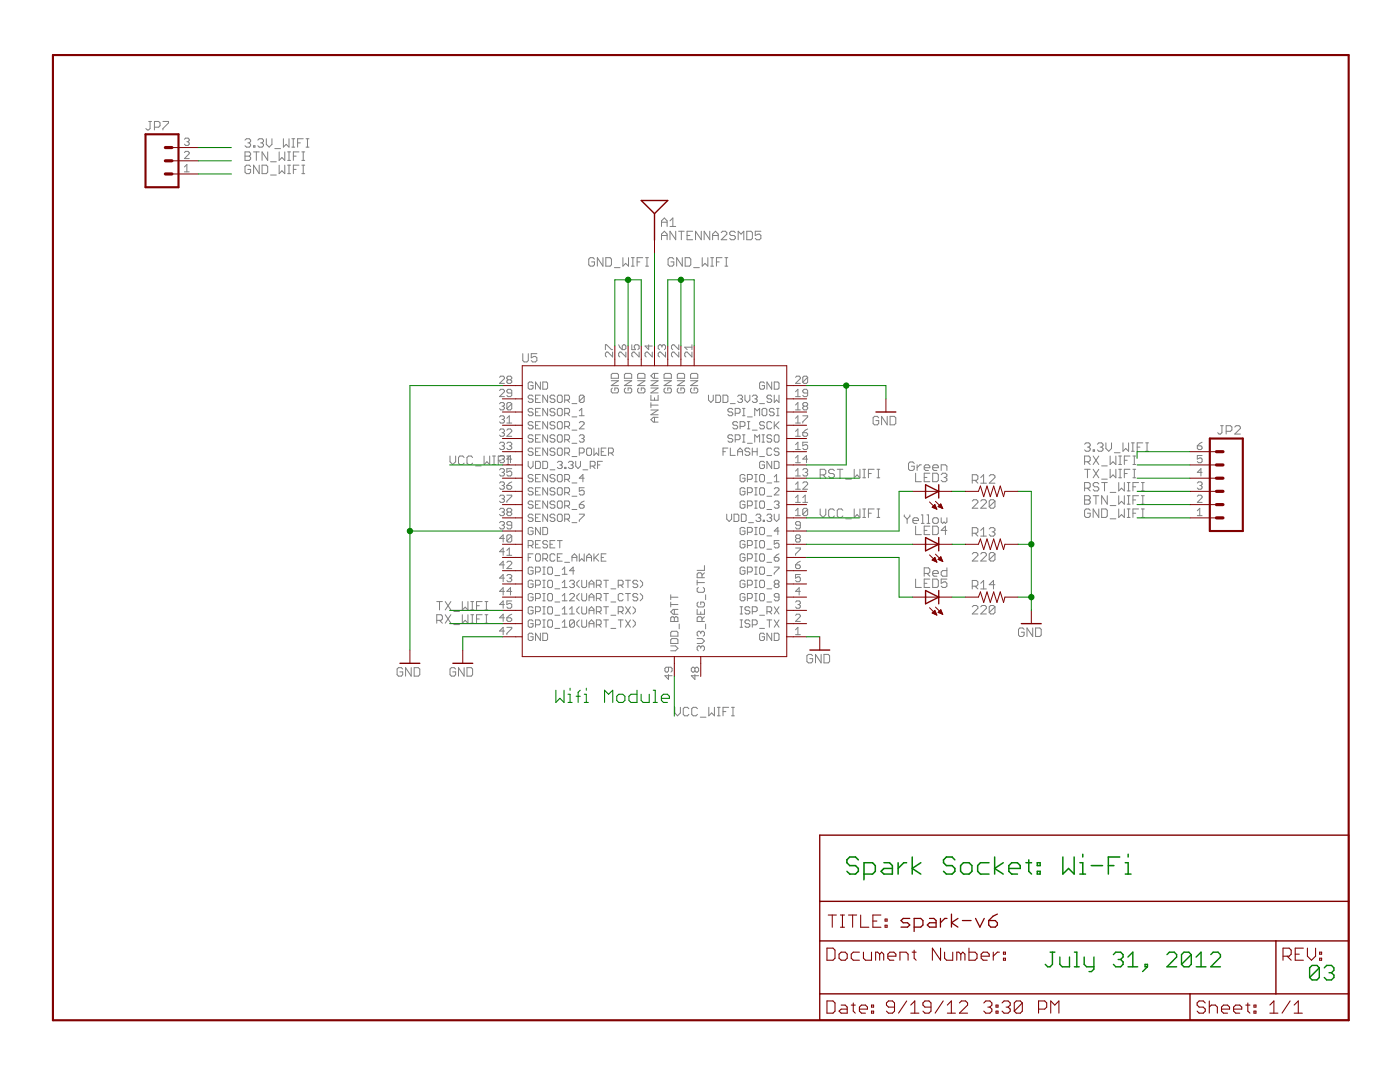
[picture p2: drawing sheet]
<svg xmlns="http://www.w3.org/2000/svg" width="279mm" height="216mm" viewBox="0 0 279 216" stroke-linecap="round" stroke-linejoin="round" font-family="sans-serif">
<g fill="none" stroke="#808080" stroke-width=".2">
<path d="M29.7 24.2h.5M30 24.2v1.5l-.3 .2h-.3l-.3-.2M30.8 25.4h.9l.2-.3v-.6l-.2-.3h-.9v1.7M32.5 24.2h1.1v.3l-1.1 1.2v.2M36.8 33.3l.5-.5v1.5M36.8 34.3h1M36.8 30.4l.2-.2h.5l.3 .2v.3l-1 .9h1M36.8 27.8l.2-.2h.5l.3 .2v.2l-.3 .3M37.3 28.3h.2M37.5 28.3l.3 .2v.3l-.3 .2h-.5l-.2-.2M48.9 28l.3-.3h.5l.3 .3v.2l-.3 .3M48.9 30.3h.8l.3 .3v.3l-.3 .3 .3 .2v.3l-.3 .3h-.8z"/>
<path d="M48.9 31.2h.8M49.5 28.5h.2M49.7 28.5l.3 .3v.3l-.3 .3h-.5l-.3-.3M50 33.2l-.3-.2h-.5l-.3 .2v1.2l.3 .2h.5l.3-.2v-.6h-.5M50.6 29.1h.3v.3h-.3zM50.6 30.3h1.1M51.2 30.3v1.7M51.5 28l.2-.3h.6l.3 .3v.2l-.3 .3M51.7 33v1.6l-1.1-1.6v1.6M52 28.5h.3M52.3 28.5l.3 .3v.3l-.3 .3h-.6l-.2-.3M52.3 33h.8l.3 .2v1.2l-.3 .2h-.8z"/>
<path d="M53.1 27.7v1.1l.6 .6 .6-.6v-1.1M53.4 30.3v1.7l-1.1-1.7v1.7M54 34.9h1.1M54 32.3h1.1M54.8 29.7h1.2M55.7 30.3v1.7l.6-.6 .5 .6v-1.7M55.7 33v1.6l.6-.5 .5 .5v-1.6M56.6 27.7v1.7l.5-.6 .6 .6v-1.7M57.4 33h.6M57.4 34.6h.6M57.4 30.3h.6M57.4 32h.6"/>
<path d="M57.7 30.3v1.7M57.7 33v1.6M58.3 27.7h.5M58.3 29.4h.5M58.5 27.7v1.7M58.5 33.8h.6M58.5 31.2h.6M59.4 28.5h.5M59.7 30.3h-1.2v1.7M59.7 33h-1.2v1.6M60.2 33h.6M60.2 34.6h.6"/>
<path d="M60.2 30.3h.6M60.2 32h.6M60.5 27.7h-1.1v1.7M60.5 30.3v1.7M60.5 33v1.6M61.1 27.7h.6M61.1 29.4h.6M61.4 27.7v1.7M118.6 51.7l-.3-.3h-.5l-.3 .3v1.1l.3 .3h.5l.3-.3v-.5h-.5M120.3 51.4v1.7l-1.1-1.7v1.7M120.9 51.4h.9l.2 .3v1.1l-.2 .3h-.9zM122.6 53.4h1.1"/>
<path d="M124.3 51.4v1.7l.6-.5 .5 .5v-1.7M126 51.4h.6M126 53.1h.6M126.3 51.4v1.7M127.1 52.3h.6M128.3 51.4h-1.2v1.7M128.8 51.4h.6M128.8 53.1h.6M129.1 51.4v1.7M132 45.2v-1.1l.6-.6 .5 .6v1.1M132 47.8v-1.1l.6-.6 .5 .6v1.1M132 47h1.1"/>
<path d="M132 44.3h1.1M133.7 44.1l.6-.6v1.7M133.7 45.2h1.2M134.5 51.7l-.3-.3h-.6l-.3 .3v1.1l.3 .3h.6l.3-.3v-.5h-.6M134.9 46.1v1.7l-1.2-1.7v1.7M135.4 46.1h1.1M136 46.1v1.7M136.2 51.4v1.7l-1.2-1.7v1.7M136.7 51.4h.9l.3 .3v1.1l-.3 .3h-.9zM137.1 47h.6M138.2 46.1h-1.1v1.7h1.1M138.4 53.4h1.2"/>
<path d="M140 46.1v1.7l-1.2-1.7v1.7M140.1 51.4v1.7l.6-.5 .6 .5v-1.7M141.6 46.1v1.7l-1.1-1.7v1.7M141.8 51.4h.6M141.8 53.1h.6M142.1 51.4v1.7M142.2 47h1.1M142.2 47.8v-1.1l.6-.6 .5 .6v1.1M143 52.3h.5M143.9 46.4l.3-.3h.6l.3 .3v.3l-1.2 1.1h1.2M144.1 51.4h-1.1v1.7M144.7 51.4h.5"/>
<path d="M144.7 53.1h.5M144.9 51.4v1.7M146.7 46.4l-.2-.3h-.6l-.3 .3v.3l.3 .3h.6l.2 .3v.3l-.2 .2h-.6l-.3-.2M147.3 47.8v-1.7l.6 .6 .5-.6v1.7M149 46.1h.9l.3 .3v1.2l-.3 .2h-.9zM151.8 46.1h-1.1v.9l.6-.3h.3l.2 .3v.6l-.2 .2h-.6l-.3-.2M99.7 77.9l.2-.2h.5l.3 .2v.3l-1 .9h1M99.7 75.3l.2-.2h.5l.3 .2v.2l-1 1h1M101.4 75.8l-.2-.3v-.2l.2-.2h.5l.2 .2v.2l-.2 .3M101.4 75.8l-.2 .2v.3l.2 .2h.5l.2-.2v-.3l-.2-.2M101.4 75.8h.5M102.1 78.4h-.7l-.2-.2v-.3l.2-.2h.5l.2 .2v1l-.2 .2h-.5l-.2-.2"/>
<path d="M104.3 70.6v1.3l.3 .3h.6l.2-.3v-1.3M106.4 79.1l-.3-.3h-.5l-.2 .3v.2l.2 .3h.5l.3 .2v.3l-.3 .2h-.5l-.2-.2M106.4 76.5l-.3-.3h-.5l-.2 .3v.9l.2 .3h.5l.3-.3v-.5h-.5M106.9 79.6h.5M107.1 70.6h-1.1v.8l.6-.3h.2l.3 .3v.5l-.3 .3h-.5l-.3-.3M107.8 78.8h-.9v1.5h.9M107.8 76.2v1.5l-.9-1.5v1.5M108.3 76.2h.8l.2 .3v.9l-.2 .3h-.8zM109.3 78.8v1.5l-1-1.5v1.5M110.7 79.1l-.2-.3h-.5l-.2 .3v.2l.2 .3h.5l.2 .2v.3l-.2 .2h-.5l-.2-.2M111.2 79.1l.3-.3h.5l.2 .3v1l-.2 .2h-.5l-.3-.2zM112.7 79.8h.7l.3-.2v-.5l-.3-.3h-.7v1.5"/>
<path d="M113.2 79.8l.5 .5M116.6 79.1v1l-.3 .2h-.5l-.2-.2M116.6 79.1l-.3-.3h-.5l-.2 .3v1M116.6 79.1l-1 1M120.8 69.8v-1h.3l.9 1h.3M122 76h1.4l-1.4 .9h1.4M122.2 74.5h1l.2 .3v.7h-1.4v-.7zM122.2 77.4l-.2 .3v.4l.2 .3h1l.2-.3v-.4l-.2-.3h-.5v.5M122.3 70.3v.9l-1-.9h-.2l-.3 .2v.5l.3 .2M123.5 68.8l.2 .5 .5 .5M124.4 68.8h.3l.2 .2v.5l-.2 .3h-.5v-.8zM124.6 74.8l.3-.3h.9l.3 .3v.7h-1.5z"/>
<path d="M124.6 76h1.5l-1.5 .9h1.5M124.9 77.4l-.3 .3v.4l.3 .3h.9l.3-.3v-.4l-.3-.3h-.5v.5M124.9 70.3v.9l-1-.9h-.2l-.2 .2v.5l.2 .2M126.1 68.8v1h.7l-.2-.5v-.3l.2-.2h.5l.3 .2v.5l-.3 .3M127.3 76h1.4l-1.4 .9h1.4M127.5 77.4l-.2 .3v.4l.2 .3h1l.2-.3v-.4l-.2-.3h-.5v.5M127.5 74.5h1l.2 .3v.7h-1.4v-.7zM127.6 70.3v.9l-1-.9h-.3l-.2 .2v.5l.2 .2M129.5 68.8v1l-.8-.8h1.5M129.9 76h1.4l-1.4 .9h1.4M129.9 77.4h1.4l-1.4 1h1.4M129.9 78.9v1h1.4v-1"/>
<path d="M130.2 70.3v.9l-1-.9h-.2l-.3 .2v.5l.3 .2M130.6 74.5v1M130.6 79.4v.5M131.3 74.5h-.9l-.5 .5 .5 .5h.9M132.1 69l-.3-.2h-.2l-.2 .2v.5l.2 .3M132.1 69l.2-.2h.3l.2 .2v.5l-.2 .3M132.1 69v.3M132.5 76h1.5l-1.5 .9h1.5M132.8 77.4l-.3 .3v.4l.3 .3h1l.2-.3v-.4l-.2-.3h-.5v.5M132.8 74.5h1l.2 .3v.7h-1.5v-.7zM132.8 70.3v.9l-1-.9h-.2l-.2 .2v.5l.2 .2M135.2 76h1.4l-1.4 .9h1.4"/>
<path d="M135.4 77.4l-.2 .3v.4l.2 .3h1l.2-.3v-.4l-.2-.3h-.5v.5M135.4 74.5h1l.2 .3v.7h-1.4v-.7zM135.5 70.3v.9l-1-.9h-.2l-.3 .2v.5l.3 .2M135.5 68.8v1l-1-1h-.2l-.3 .2v.5l.3 .3M137.8 76h1.5l-1.5 .9h1.5M138 77.4l-.2 .3v.4l.2 .3h1l.3-.3v-.4l-.3-.3h-.5v.5M138 74.5h1l.3 .3v.7h-1.5v-.7zM138.1 68.8v1M138.1 70.3v.9l-1-.9h-.2l-.2 .2v.5l.2 .2M138.1 69.3h-1.4l.4 .5M141.4 78.8v1l.5 .5 .4-.5v-1M142.9 78.8h.7l.2 .3v1l-.2 .2h-.7z"/>
<path d="M144.3 78.8h.7l.3 .3v1l-.3 .2h-.7zM147.2 79.1l.3-.3h.4l.3 .3v.2l-.3 .3M147.7 79.6h.2M147.9 79.6l.3 .2v.3l-.3 .2h-.4l-.3-.2M148.7 78.8v1l.5 .5 .4-.5v-1M150.1 79.1l.3-.3h.5l.2 .3v.2l-.2 .3M150.6 79.6h.3M150.9 79.6l.2 .2v.3l-.2 .2h-.5l-.3-.2M152.6 76.5l-.3-.3h-.5l-.2 .3v.9l.2 .3h.5l.3-.3v-.5h-.5M154 76.2v1.5l-.9-1.5v1.5M154 79.1l-.2-.3h-.5l-.2 .3v.2l.2 .3h.5l.2 .2v.3l-.2 .2h-.5l-.2-.2M154.5 76.2h.7l.3 .3v.9l-.3 .3h-.7z"/>
<path d="M154.5 78.8v1.5l.5-.5 .5 .5v-1.5M158.8 78.2l.4-.5v1.4M158.8 75.3l.2-.2h.5l.2 .2v.2l-.9 1h.9M158.8 79.1h.9M161.2 75.3l-.2-.2h-.5l-.3 .2v1M161.2 78.4h-.7l-.3-.2v-.3l.3-.2h.5l.2 .2v1l-.2 .2h-.5l-.3-.2M161.2 75.3v1l-.2 .2h-.5l-.3-.2M161.2 75.3l-1 1M89.8 91v1.1l.6 .6 .5-.6v-1.1M92.6 91.3l-.2-.3h-.6l-.3 .3v1.1l.3 .3h.6l.2-.3M94.3 91.3l-.3-.3h-.5l-.3 .3v1.1l.3 .3h.5l.3-.3M94.9 93h1.1"/>
<path d="M96.6 91v1.7l.6-.6 .5 .6v-1.7M98.3 91h.6M98.3 92.7h.6M98.6 91v1.7M99.4 91.8h.6M99.7 99l.2-.2h.5l.3 .2v.3l-.3 .2M99.7 96.4l.2-.2h.5l.3 .2v.2l-.3 .3M99.7 93.8l.2-.3h.5l.3 .3v.2l-.3 .3M99.7 88.5l.2-.3h.5l.3 .3v.2l-.3 .3M99.7 83.2l.2-.2h.5l.3 .2v.3l-.3 .2M99.7 80.6l.2-.3h.5l.3 .3v.2l-.3 .2M99.7 85.9l.2-.3h.5l.3 .3v.2l-.3 .2"/>
<path d="M99.7 91.1l.2-.2h.5l.3 .2v.3l-.3 .2M100.2 94.3h.2M100.2 91.6h.2M100.2 86.3h.2M100.2 81h.2M100.2 83.7h.2M100.2 89h.2M100.2 96.9h.2M100.2 99.5h.2M100.4 99.5l.3 .3v.2l-.3 .2h-.5l-.2-.2M100.4 96.9l.3 .2v.3l-.3 .2h-.5l-.2-.2M100.4 94.3l.3 .2v.2l-.3 .3h-.5l-.2-.3"/>
<path d="M100.4 91.6l.3 .2v.3l-.3 .2h-.5l-.2-.2M100.4 89l.3 .2v.3l-.3 .2h-.5l-.2-.2M100.4 86.3l.3 .3v.2l-.3 .3h-.5l-.2-.3M100.4 83.7l.3 .2v.3l-.3 .2h-.5l-.2-.2M100.4 81l.3 .3v.2l-.3 .3h-.5l-.2-.3M100.6 91h-1.2v1.7M101.1 91h.6M101.1 92.7h.6M101.2 98.8h.9v.2l-.9 1v.2M101.2 96.9h.7l.2 .2v.3l-.2 .2h-.5l-.2-.2zM101.2 88.5l.2-.3h.5l.2 .3v.2l-.2 .3M101.2 85.9l.2-.3h.5l.2 .3v.2l-.9 1h.9"/>
<path d="M101.2 84.4h.9M101.2 83.5l.4-.5v1.4M101.4 91v1.7M101.6 89h.3M101.9 89l.2 .2v.3l-.2 .2h-.5l-.2-.2M102.1 93.5h-.9v.8l.4-.3h.3l.2 .3v.4l-.2 .3h-.5l-.2-.3M102.1 91.6h-.9l.7-.7v1.4M102.1 80.6v.9l-.2 .3h-.5l-.2-.3M102.1 80.6l-.2-.3h-.5l-.2 .3v.9M102.1 80.6l-.9 .9M102.1 96.2l-.5 .2-.4 .5M105.4 92.1v.9l.5 .5 .5-.5v-.9"/>
<path d="M106.4 97.6l-.3-.3h-.5l-.2 .3v.2l.2 .2h.5l.3 .3v.2l-.3 .3h-.5l-.2-.3M106.4 94.9l-.3-.2h-.5l-.2 .2v.3l.2 .2h.5l.3 .3v.2l-.3 .2h-.5l-.2-.2M106.4 89.6l-.3-.2h-.5l-.2 .2v.3l.2 .2h.5l.3 .3v.2l-.3 .3h-.5l-.2-.3M106.4 87l-.3-.2h-.5l-.2 .2v.2l.2 .3h.5l.3 .2v.3l-.3 .2h-.5l-.2-.2M106.4 84.4l-.3-.3h-.5l-.2 .3v.2l.2 .3h.5l.3 .2v.2l-.3 .3h-.5l-.2-.3M106.4 81.7l-.3-.2h-.5l-.2 .2v.3l.2 .2h.5l.3 .3v.2l-.3 .3h-.5l-.2-.3M106.9 98h.5M106.9 95.4h.5M106.9 92.1h.7l.2 .2v1l-.2 .2h-.7zM106.9 90.1h.5M106.9 87.5h.5M106.9 84.9h.5"/>
<path d="M106.9 82.2h.5M107.8 100h-.9v1.4h.9M107.8 97.3h-.9v1.5h.9M107.8 94.7h-.9v1.4h.9M107.8 89.4h-.9v1.5h.9M107.8 86.8h-.9v1.4h.9M107.8 84.1h-.9v1.5h.9M107.8 81.5h-.9v1.5h.9M108.3 92.1h.8l.2 .2v1l-.2 .2h-.8zM109.3 81.5v1.5l-1-1.5v1.5M109.3 84.1v1.5l-1-1.5v1.5M109.3 86.8v1.4l-1-1.4v1.4"/>
<path d="M109.3 89.4v1.5l-1-1.5v1.5M109.3 94.7v1.4l-1-1.4v1.4M109.3 97.3v1.5l-1-1.5v1.5M109.3 100v1.4l-1-1.4v1.4M109.8 93.7h.9M110.7 97.6l-.2-.3h-.5l-.2 .3v.2l.2 .2h.5l.2 .3v.2l-.2 .3h-.5l-.2-.3M110.7 94.9l-.2-.2h-.5l-.2 .2v.3l.2 .2h.5l.2 .3v.2l-.2 .2h-.5l-.2-.2M110.7 89.6l-.2-.2h-.5l-.2 .2v.3l.2 .2h.5l.2 .3v.2l-.2 .3h-.5l-.2-.3M110.7 87l-.2-.2h-.5l-.2 .2v.2l.2 .3h.5l.2 .2v.3l-.2 .2h-.5l-.2-.2M110.7 84.4l-.2-.3h-.5l-.2 .3v.2l.2 .3h.5l.2 .2v.2l-.2 .3h-.5l-.2-.3M110.7 81.7l-.2-.2h-.5l-.2 .2v.3l.2 .2h.5l.2 .3v.2l-.2 .3h-.5l-.2-.3M111.2 97.6l.3-.3h.5l.2 .3v.9l-.2 .3h-.5l-.3-.3z"/>
<path d="M111.2 94.9l.3-.2h.5l.2 .2v1l-.2 .2h-.5l-.3-.2zM111.2 92.3l.3-.2h.5l.2 .2v.2l-.2 .3M111.2 89.6l.3-.2h.5l.2 .2v1l-.2 .3h-.5l-.3-.3zM111.2 84.4l.3-.3h.5l.2 .3v.9l-.2 .3h-.5l-.3-.3zM111.2 81.7l.3-.2h.5l.2 .2v1l-.2 .3h-.5l-.3-.3zM111.5 86.8h.5l.2 .2v1l-.2 .2h-.5l-.3-.2v-1zM111.7 92.8h.3M112 92.8l.2 .2v.3l-.2 .2h-.5l-.3-.2M112.7 98.3h.7l.3-.3v-.4l-.3-.3h-.7v1.5M112.7 95.7h.7l.3-.3v-.5l-.3-.2h-.7v1.4M112.7 93.3h.2v.2h-.2zM112.7 90.4h.7l.3-.3v-.5l-.3-.2h-.7v1.5"/>
<path d="M112.7 87.7h.7l.3-.2v-.5l-.3-.2h-.7v1.4M112.7 85.1h.7l.3-.2v-.5l-.3-.3h-.7v1.5M112.7 82.5h.7l.3-.3v-.5l-.3-.2h-.7v1.5M113.2 90.4l.5 .5M113.2 82.5l.5 .5M113.2 85.1l.5 .5M113.2 87.7l.5 .5M113.2 95.7l.5 .4M113.2 98.3l.5 .5M113.4 92.3l.3-.2h.5l.2 .2v.2l-.2 .3M113.9 92.8h.3M114.2 99h.9"/>
<path d="M114.2 96.4h.9M114.2 92.8l.2 .2v.3l-.2 .2h-.5l-.3-.2M114.2 91.1h.9M114.2 88.5h.9M114.2 85.8h.9M114.2 83.2h.9M114.2 80.5h.9M114.9 92.1v.9l.5 .5 .4-.5v-.9M115.6 90.4h.7l.3-.3v-.5l-.3-.2h-.7v1.5M115.6 87l.2-.2h.5l.3 .2v.2l-.3 .3M115.6 84.4l.2-.3h.5l.3 .3v.2l-1 1h1M115.6 83h1"/>
<path d="M115.6 82l.5-.5v1.5M116.1 87.5h.2M116.3 87.5l.3 .2v.3l-.3 .2h-.5l-.2-.2M116.3 93.7h1M116.6 97.3h-1v.7l.5-.2h.2l.3 .2v.5l-.3 .3h-.5l-.2-.3M116.6 95.4h-1l.7-.7v1.4M116.6 100l-.5 .2-.5 .5M117.3 89.4h.5l.2 .2v1l-.2 .3h-.5l-.2-.3v-1zM117.8 93h.7l.3-.2v-.5l-.3-.2h-.7v1.4M118.3 93l.5 .5M118.5 89.4v1.5l.5-.5 .5 .5v-1.5M119.3 92.8h.4"/>
<path d="M120 90.1h.5M120.2 92.1h-.9v1.4M120.9 89.4h-.9v1.5h.9M121.4 90.4h.8l.2-.3v-.5l-.2-.2h-.8v1.5M121.9 90.4l.5 .5M129.9 81.8h1.4l-1.4 1h1.4M129.9 80.8h1.4M129.9 80.3v1M130.6 83.3v.9M131.3 83.3h-.9l-.5 .4 .5 .5h.9M144.3 90.1h.5M145.3 89.4h-1v1.5"/>
<path d="M145.8 89.4v1.5h.9M145.8 80.5h.9M146.2 87l-.2-.2h-.5l-.2 .2v.2l.2 .3h.5l.2 .2v.3l-.2 .2h-.5l-.2-.2M146.2 81.7l-.2-.2h-.5l-.2 .2v.3l.2 .2h.5l.2 .3v.2l-.2 .3h-.5l-.2-.3M146.7 82.5h.8l.2-.3v-.5l-.2-.2h-.8v1.5M146.7 87.7h.8l.2-.2v-.5l-.2-.2h-.8v1.4M147.2 90.1h1M147.2 84.4l-.2-.3h-.5l-.3 .3v.2l.3 .3h.5l.2 .2v.2l-.2 .3h-.5l-.3-.3M147.2 90.9v-1l.5-.5 .5 .5v1M147.7 85.1h.7l.3-.2v-.5l-.3-.3h-.7v1.5M148.2 86.8h.5M148.2 88.2h.5"/>
<path d="M148.2 83h.5M148.2 81.5h.5M148.4 81.5v1.5M148.4 86.8v1.4M148.7 94.9l-.3-.2h-.4l-.3 .2v1l.3 .2h.4l.3-.2v-.5h-.5M148.7 97.6l-.3-.3h-.4l-.3 .3v.9l.3 .3h.4l.3-.3v-.5h-.5M149.2 95.7h.7l.2-.3v-.5l-.2-.2h-.7v1.4M149.2 98.3h.7l.2-.3v-.4l-.2-.3h-.7v1.5M149.2 88.5h.9M149.2 84.1h.4M149.2 85.6h.4M149.2 83.2h.9"/>
<path d="M149.4 84.1v1.5M149.6 89.6l-.2-.2h-.5l-.2 .2v.3l.2 .2h.5l.2 .3v.2l-.2 .3h-.5l-.2-.3M150.1 89.4v1.5M150.1 90.1h1M150.1 85.8h1M150.6 83v-1.5l.5 .5 .5-.5v1.5M150.6 88.2v-1.4l.5 .4 .5-.4v1.4M150.6 100h.5M150.6 97.3h.5M150.6 98.8h.5M150.6 96.1h.5M150.6 94.7h.5"/>
<path d="M150.9 94.7v1.4M150.9 97.3v1.5M150.9 100v1.4M151.1 89.4v1.5M151.6 91.1h1M151.6 80.5h1M151.8 94.7h.5l.3 .2v1l-.3 .2h-.5l-.2-.2v-1zM151.8 97.3h.5l.3 .3v.9l-.3 .3h-.5l-.2-.3v-.9zM152.1 81.7l.2-.2h.5l.2 .2v1l-.2 .3h-.5l-.2-.3zM152.1 86.8h.5M152.1 88.2h.5M152.3 86.8v1.4"/>
<path d="M152.6 92.3l-.3-.2h-.5l-.2 .2v1l.2 .2h.5l.3-.2v-.5h-.5M152.6 84.4l-.3-.3h-.5l-.2 .3v.2l.2 .3h.5l.3 .2v.2l-.3 .3h-.5l-.2-.3M153.1 99h.9M153.1 96.4h.9M154 84.4l-.2-.3h-.5l-.2 .3v.9l.2 .3h.5l.2-.3M154 87l-.2-.2h-.5l-.2 .2v.2l.2 .3h.5l.2 .2v.3l-.2 .2h-.5l-.2-.2M154 89.6l-.2-.2h-.5l-.2 .2v1l.2 .3h.5l.2-.3M154 92.1v1.4l-.9-1.4v1.4M154.5 81.7l-.2-.2h-.5l-.3 .2v.3l.3 .2h.5l.2 .3v.2l-.2 .3h-.5l-.3-.3M154.5 84.1v1.5M154.5 92.1h.7l.3 .2v1l-.3 .2h-.7zM154.5 97.6l.2-.3h.5l.3 .3v.2l-1 1h1"/>
<path d="M154.5 96.1h1M154.5 95.2l.5-.5v1.4M154.7 86.8h.5l.3 .2v1l-.3 .2h-.5l-.2-.2v-1zM154.7 84.9l.8 .7M155 83h.5M155 81.5h.5M155.2 81.5v1.5M155.5 89.6l-.3-.2h-.5l-.2 .2v.3l.2 .2h.5l.3 .3v.2l-.3 .3h-.5l-.2-.3M155.5 84.1l-1 1M158.8 80.8l.4-.5v1.5M158.8 83.5l.4-.5v1.4M158.8 86.1l.4-.5v1.5"/>
<path d="M158.8 88.7l.4-.5v1.5M158.8 91.4l.4-.5v1.4M158.8 94l.4-.5v1.5M158.8 96.6l.4-.4v1.4M158.8 99.3l.4-.5v1.4M158.8 97.6h.9M158.8 95h.9M158.8 92.3h.9M158.8 89.7h.9M158.8 87.1h.9M158.8 84.4h.9M158.8 81.8h.9"/>
<path d="M160.2 93.8l.3-.3h.5l.2 .3v.2l-.2 .3M160.2 83h1v.2l-1 1v.2M160.2 86.3h.8l.2 .3v.2l-.2 .3h-.5l-.3-.3zM160.2 96.4l.3-.2h.5l.2 .2v.2l-1 1h1M160.2 99.3l.5-.5v1.4M160.5 81l-.3 .3v.2l.3 .3h.5l.2-.3v-.2l-.2-.3M160.5 81l-.3-.2v-.2l.3-.3h.5l.2 .3v.2l-.2 .2M160.5 81h.5M160.7 94.3h.3M161 94.3l.2 .2v.2l-.2 .3h-.5l-.3-.3M161.2 88.2h-1v.8l.5-.3h.3l.2 .3v.5l-.2 .2h-.5l-.3-.2M161.2 91.6h-1l.8-.7v1.4"/>
<path d="M161.2 85.6l-1 .7M163.7 94.8h.8l.3-.3v-.6l-.3-.3h-.8v1.7M164.3 94.8l.5 .5M166.5 93.9l-.3-.3h-.5l-.3 .3v.3l.3 .3h.5l.3 .3v.2l-.3 .3h-.5l-.3-.3M167.1 93.6h1.1M167.6 93.6v1.7M168.8 95.6h1.1M170.5 93.6v1.7l.5-.5 .6 .5v-1.7M172.2 93.6h.5M172.2 95.3h.5M172.5 93.6v1.7M173.3 94.5h.6"/>
<path d="M174.5 93.6h-1.2v1.7M175 93.6h.6M175 95.3h.6M175.3 93.6v1.7M175.4 83.4l-.3-.3h-.6l-.3 .3v1.1l.3 .3h.6l.3-.3v-.6h-.6M177.1 83.1v1.7l-1.2-1.7v1.7M177.6 83.1h.9l.3 .3v1.1l-.3 .3h-.9zM182.5 92.5l-.3-.3h-.6l-.3 .3v1.1l.3 .3h.6l.3-.3v-.6h-.6M182.7 94.4v1.7h1.2M183 92.8v1.1M183.9 92.8h-.3l-.6 .5M184.4 93.3h1.2v-.3l-.3-.2h-.6l-.3 .2v.6l.3 .3h.6"/>
<path d="M184.4 95.3h.6M185.6 94.4h-1.2v1.7h1.2M186.1 93.3h1.2v-.3l-.3-.2h-.6l-.3 .2v.6l.3 .3h.6M186.1 94.4h.9l.3 .3v1.1l-.3 .3h-.9zM187.8 93.9v-1.1h.9l.3 .2v.9M187.8 94.7l.3-.3h.6l.3 .3v.3l-.3 .3M188.4 95.3h.3M188.7 95.3l.3 .3v.2l-.3 .3h-.6l-.3-.3M194 100l.3-.3h.6l.3 .3v.3l-1.2 1.1h1.2M194 95.8h.9l.3-.2v-.6l-.3-.3h-.9v1.7M194.6 95.8l.6 .6M195.7 100l.3-.3h.6l.2 .3v.3l-1.1 1.1h1.1"/>
<path d="M195.7 96.4h1.1M195.7 95.3l.6-.6v1.7M197.4 95l.3-.3h.6l.3 .3v.3l-1.2 1.1h1.2M198.6 100v1.1l-.3 .3h-.6l-.3-.3M198.6 100l-.3-.3h-.6l-.3 .3v1.1M198.6 100l-1.2 1.1M216.5 99.8h.8M216.5 88.6l.2-.2h.6l.3 .2v.3l-.3 .3M216.5 92.1h.8l.3-.3v-.5l-.3-.3h-.8v1.7M216.5 97.4h.8l.3-.3v-.5l-.3-.3h-.8v1.7M216.5 98.9h.8l.3 .3v.3l-.3 .3 .3 .2v.3l-.3 .3h-.8zM216.5 93.6h1.1"/>
<path d="M217 89.2h.3M217 93.6v1.7M217 92.1l.6 .6M217 97.4l.6 .6M217.3 89.2l.3 .3v.3l-.3 .2h-.6l-.2-.2M218.2 89.8h.2v.2h-.2zM218.2 93.6l1.1 1.7M218.2 91l1.1 1.7M218.2 98.9h1.1M218.7 98.9v1.7M219 88.6l.3-.2h.6l.2 .2v.3l-.2 .3M219.3 96.6l-.3-.3h-.6l-.2 .3v.2l.2 .3h.6l.3 .3v.3l-.3 .3h-.6l-.2-.3"/>
<path d="M219.3 93.6l-1.1 1.7M219.3 91l-1.1 1.7M219.6 89.2h.3M219.9 89.2l.2 .3v.3l-.2 .2h-.6l-.3-.2M219.9 95.6h1.1M219.9 93h1.1M219.9 96.3h1.1M220.4 96.3v1.7M220.7 88.4v1.1l.6 .5 .5-.5v-1.1M221 98.9v1.7l-1.1-1.7v1.7M221.6 91v1.7l.5-.6 .6 .6v-1.7M221.6 93.6v1.7l.5-.5 .6 .5v-1.7"/>
<path d="M221.6 98.3h1.1M222.4 90.3h1.1M223.3 96.3v1.7l.5-.6 .6 .6v-1.7M223.3 98.9v1.7l.5-.6 .6 .6v-1.7M223.3 93.6h.5M223.3 95.3h.5M223.3 91h.5M223.3 92.7h.5M223.5 91v1.7M223.5 93.6v1.7M224.1 88.4v1.6l.6-.5 .5 .5v-1.6M224.4 94.5h.6"/>
<path d="M224.4 91.8h.6M225 96.3h.5M225 98h.5M225 98.9h.5M225.2 96.3v1.7M225.2 98.9v1.7M225.5 91h-1.1v1.7M225.5 93.6h-1.1v1.7M225.8 88.4h.6M225.8 90h.6M226.1 88.4v1.6M226.1 99.8h.6"/>
<path d="M226.1 93.6h.6M226.1 95.3h.6M226.1 91h.6M226.1 92.7h.6M226.1 97.1h.6M226.4 91v1.7M226.4 93.6v1.7M226.9 89.2h.6M227.2 96.3h-1.1v1.7M227.2 98.9h-1.1v1.7M227.8 96.3h.6M227.8 98h.6"/>
<path d="M227.8 98.9h.6M228.1 88.4h-1.2v1.6M228.1 96.3v1.7M228.1 98.9v1.7M228.6 88.4h.6M228.6 90h.6M228.9 88.4v1.6M239 99l.2-.2h.5l.2 .2v.3l-.9 .9h.9M239 96.4l.2-.2h.5l.2 .2v.2l-.2 .3M239 89h.7l.2 .2v.3l-.2 .2h-.5l-.2-.2zM239.4 96.9h.3M239.7 96.9l.2 .2v.3l-.2 .2h-.5l-.2-.2"/>
<path d="M239.9 94.3h-.9l.7-.8v1.5M239.9 90.9h-.9v.7l.4-.2h.3l.2 .2v.5l-.2 .2h-.5l-.2-.2M239.9 88.2l-.9 .8M243.6 84.9h.5M243.9 84.9v1.4l-.3 .3h-.3l-.3-.3M244.7 86.1h.9l.3-.3v-.6l-.3-.3h-.9v1.7M246.4 85.2l.3-.3h.6l.2 .3v.3l-1.1 1.1h1.1M99.7 101.7l.2-.3h.5l.3 .3v.2l-.3 .3M99.7 104.3l.2-.2h.5l.3 .2v.3l-.3 .2M100.2 104.8h.2M100.2 102.2h.2M100.4 104.8l.3 .3v.2l-.3 .2h-.5l-.2-.2"/>
<path d="M100.4 102.2l.3 .2v.2l-.3 .3h-.5l-.2-.3M100.7 118h-1l.7-.7v1.4M100.7 112.7h-1l.7-.7v1.5M100.7 107.4h-1l.7-.7v1.5M100.7 110.1h-1l.7-.8v1.5M100.7 115.4h-1l.7-.8v1.5M101.2 114.9l.2-.3h.5l.2 .3v.2l-.2 .3M101.2 112.2l.2-.2h.5l.2 .2v.3l-.9 1h.9M101.2 109.8l.4-.5v1.5M101.2 110.8h.9M101.4 102.2l-.2-.3v-.2l.2-.3h.5l.2 .3v.2l-.2 .3M101.4 102.2l-.2 .2v.2l.2 .3h.5l.2-.3v-.2l-.2-.2"/>
<path d="M101.4 102.2h.5M101.6 115.4h.3M101.9 115.4l.2 .2v.2l-.2 .3h-.5l-.2-.3M102.1 119.9h-.9v.7l.4-.2h.3l.2 .2v.5l-.2 .3h-.5l-.2-.3M102.1 118h-.9l.7-.7v1.4M102.1 107l-.2-.3h-.5l-.2 .3v.9M102.1 107v.9l-.2 .3h-.5l-.2-.3M102.1 104.8h-.7l-.2-.2v-.3l.2-.2h.5l.2 .2v1l-.2 .2h-.5l-.2-.2M102.1 107l-.9 .9M105.4 111.2h.5M105.4 108.8h.7l.3-.2v-.5l-.3-.2h-.7v1.4M105.9 108.8l.5 .5"/>
<path d="M106.4 102.8l-.3-.2h-.5l-.2 .2v.3l.2 .2h.5l.3 .3v.2l-.3 .3h-.5l-.2-.3M106.4 113.4l-.3-.2h-.5l-.2 .2v1l.2 .2h.5l.3-.2v-.5h-.5M106.4 100.2l-.3-.2h-.5l-.2 .2v.2l.2 .3h.5l.3 .2v.3l-.3 .2h-.5l-.2-.2M106.4 118.7l-.3-.3h-.5l-.2 .3v.9l.2 .3h.5l.3-.3v-.5h-.5M106.4 116l-.3-.2h-.5l-.2 .2v1l.2 .2h.5l.3-.2v-.5h-.5M106.4 110.5h-1v1.5M106.4 105.5l-.3-.3h-.5l-.2 .3v.9l.2 .3h.5l.3-.3v-.4h-.5M106.9 103.3h.5M106.9 119.4h.7l.2-.3v-.4l-.2-.3h-.7v1.5M106.9 116.8h.7l.2-.3v-.5l-.2-.2h-.7v1.4M106.9 114.1h.7l.2-.2v-.5l-.2-.2h-.7v1.4M106.9 108.6h.5"/>
<path d="M106.9 100.7h.5M107.1 110.5h.5l.2 .3v.9l-.2 .3h-.5l-.2-.3v-.9zM107.8 107.9h-.9v1.4h.9M107.8 102.6h-.9v1.5h.9M107.8 105.2v1.5l-.9-1.5v1.5M108.3 119.9h.5M108.3 118.4h.5M108.3 115.8h.5M108.3 117.2h.5M108.3 113.2h.5M108.3 114.6h.5M108.3 111.5h.8l.2-.3v-.4l-.2-.3h-.8v1.5"/>
<path d="M108.3 105.2h.8l.2 .3v.9l-.2 .3h-.8zM108.6 113.2v1.4M108.6 115.8v1.4M108.6 118.4v1.5M108.8 111.5l.5 .5M109.3 108.1l-.2-.2h-.5l-.3 .2v.3l.3 .2h.5l.2 .2v.3l-.2 .2h-.5l-.3-.2M109.3 102.6v1.5l-1-1.5v1.5M109.5 118.4h.5l.3 .3v.9l-.3 .3h-.5l-.2-.3v-.9zM109.5 115.8h.5l.3 .2v1l-.3 .2h-.5l-.2-.2v-1zM109.5 113.2h.5l.3 .2v1l-.3 .2h-.5l-.2-.2v-1zM109.8 108.6h.5M110.7 102.8l-.2-.2h-.5l-.2 .2v.3l.2 .2h.5l.2 .3v.2l-.2 .3h-.5l-.2-.3"/>
<path d="M110.7 100.2l-.2-.2h-.5l-.2 .2v.2l.2 .3h.5l.2 .2v.3l-.2 .2h-.5l-.2-.2M110.7 110.8l-.2-.3h-.5l-.2 .3v.9l.2 .3h.5l.2-.3M110.7 117.5h1M110.7 114.9h1M110.7 107.9h-.9v1.4h.9M111.2 100.2l.3-.2h.5l.2 .2v1l-.2 .2h-.5l-.3-.2zM111.2 111.2h.5M111.2 107.9h1M111.2 102.8l.3-.2h.5l.2 .2v1l-.2 .3h-.5l-.3-.3zM111.7 107.9v1.4M112.2 110.5h-1v1.5h1M112.2 119.9h1"/>
<path d="M112.2 117.2h1M112.2 114.6h1M112.2 118.9l.5-.5v1.5M112.2 113.6l.5-.4v1.4M112.2 116.3l.5-.5v1.4M112.7 112.2h1M112.7 103.6h.7l.3-.3v-.5l-.3-.2h-.7v1.5M112.7 100.9h.7l.3-.2v-.5l-.3-.2h-.7v1.4M113.2 100.9l.5 .5M113.2 103.6l.5 .5M113.7 118.7l.2-.3h.5l.2 .3v.2l-.9 1h.9M113.7 116l.2-.2h.5l.2 .2v.3l-.2 .2"/>
<path d="M114.2 116.5h.2M114.2 111.2h.9M114.2 104.3h.9M114.2 101.7h.9M114.2 112v-1l.4-.5 .5 .5v1M114.4 116.5l.2 .3v.2l-.2 .2h-.5l-.2-.2M114.6 113.9h-.9l.7-.7v1.4M115.6 100.7h.7l.3 .2v.3l-.3 .2h-.5l-.2-.2zM115.6 102.6h1v.2l-1 1v.3M115.6 110.5v1.5l.5-.5 .5 .5v-1.5M115.6 118.4l-.5 .5v.5l.5 .5M115.6 115.8l-.5 .5v.5l.5 .4"/>
<path d="M116.1 118.4v1.2l.2 .3h.5l.3-.3v-1.2M116.1 115.8v1.2l.2 .2h.5l.3-.2v-1.2M117.1 111.2h.9M117.1 112v-1l.5-.5 .4 .5v1M117.6 119.1h.9M117.6 116.5h.9M117.6 117.2v-.9l.4-.5 .5 .5v.9M117.6 119.9v-1l.4-.5 .5 .5v1M118.5 110.5v1.5M118.8 111.2l.7 .8M119 119.4h.7l.3-.3v-.4l-.3-.3h-.7v1.5M119 116.8h.7l.3-.3v-.5l-.3-.2h-.7v1.4"/>
<path d="M119.5 110.5l-1 1M119.5 116.8l.5 .4M119.5 119.4l.5 .5M120 111.2h.5M120.5 118.4h.9M120.5 115.8h.9M120.9 110.5h-.9v1.5h.9M120.9 115.8v1.4M120.9 118.4v1.5M121.9 117.5h1M123.4 116.8h.7l.3-.3v-.5l-.3-.2h-.7v1.4M123.9 116.8l.5 .4"/>
<path d="M124.4 118.7l-.3-.3h-.5l-.2 .3v.9l.2 .3h.5l.3-.3M124.8 118.4h1M124.8 115.8h1M125.3 115.8v1.4M125.3 118.4v1.5M127.3 118.7l-.3-.3h-.5l-.2 .3v.2l.2 .2h.5l.3 .3v.2l-.3 .3h-.5l-.2-.3M127.3 116l-.3-.2h-.5l-.2 .2v.3l.2 .2h.5l.3 .3v.2l-.3 .2h-.5l-.2-.2M127.8 118.4l.4 .5v.5l-.4 .5M127.8 115.8l.4 .5v.5l-.4 .4M133.9 119.2h1.4M133.9 118.7v1M139.1 115.8v.9"/>
<path d="M139.1 116.2h1.5M139.4 117.2l-.3 .3v.5l.3 .2h.9l.3-.2v-.5l-.3-.3M140.1 115.3v-.7l-.3-.3h-.4l-.3 .3v.7h1.5M140.6 112.9v.9h-1.5M140.6 114.3l-.5 .5M140.8 118.7v1M145 102.6v1l.5 .5 .5-.5v-1M146.5 102.6h.7l.2 .2v1l-.2 .3h-.7zM148 102.6h.7l.2 .2v1l-.2 .3h-.7zM148.7 113.4l-.3-.2h-.4l-.3 .2v1l.3 .2h.4l.3-.2v-.5h-.5M148.7 100.2l-.3-.2h-.4l-.3 .2v1l.3 .2h.4l.3-.2v-.5h-.5M148.7 110.8l-.3-.3h-.4l-.3 .3v.9l.3 .3h.4l.3-.3v-.5h-.5"/>
<path d="M148.7 105.5l-.3-.3h-.4l-.3 .3v.9l.3 .3h.4l.3-.3v-.4h-.5M148.7 108.1l-.3-.2h-.4l-.3 .2v1l.3 .2h.4l.3-.2v-.5h-.5M148.7 116l-.3-.2h-.4l-.3 .2v1l.3 .2h.4l.3-.2v-.5h-.5M148.7 118.7l-.3-.3h-.4l-.3 .3v.9l.3 .3h.4l.3-.3v-.5h-.5M149.2 100.9h.7l.2-.2v-.5l-.2-.2h-.7v1.4M149.2 106.2h.7l.2-.2v-.5l-.2-.3h-.7v1.5M149.2 108.8h.7l.2-.2v-.5l-.2-.2h-.7v1.4M149.2 111.5h.7l.2-.3v-.4l-.2-.3h-.7v1.5M149.2 114.1h.7l.2-.2v-.5l-.2-.2h-.7v1.4M149.2 116.8h.7l.2-.3v-.5l-.2-.2h-.7v1.4M149.2 119.4h.7l.2-.3v-.4l-.2-.3h-.7v1.5M149.4 104.3h1"/>
<path d="M150.6 101.4h.5M150.6 112h.5M150.6 119.9h.5M150.6 118.4h.5M150.6 115.8h.5M150.6 117.2h.5M150.6 113.2h.5M150.6 114.6h.5M150.6 110.5h.5M150.6 107.9h.5M150.6 109.3h.5M150.6 105.2h.5"/>
<path d="M150.6 106.7h.5M150.9 105.2v1.5M150.9 107.9v1.4M150.9 110.5v1.5M150.9 113.2v1.4M150.9 115.8v1.4M150.9 118.4v1.5M150.9 102.8l.2-.2h.5l.2 .2v.3l-.2 .2M151.3 103.3h.3M151.6 100.2l.2-.2h.5l.3 .2v1l-.3 .2h-.5l-.2-.2zM151.6 103.3l.2 .3v.2l-.2 .3h-.5l-.2-.3M151.8 110.5h.5l.3 .3v.9l-.3 .3h-.5l-.2-.3v-.9z"/>
<path d="M151.8 105.2h.5l.3 .3v.9l-.3 .3h-.5l-.2-.3v-.9zM151.8 107.9h.5l.3 .2v1l-.3 .2h-.5l-.2-.2v-1zM151.8 113.2h.5l.3 .2v1l-.3 .2h-.5l-.2-.2v-1zM151.8 115.8h.5l.3 .2v1l-.3 .2h-.5l-.2-.2v-1zM151.8 118.4h.5l.3 .3v.9l-.3 .3h-.5l-.2-.3v-.9zM152.3 103.8h.3v.3h-.3zM153.1 102.8l.2-.2h.5l.2 .2v.3l-.2 .2M153.1 117.5h.9M153.1 114.9h.9M153.1 112.2h.9M153.1 109.6h.9M153.1 106.9h.9"/>
<path d="M153.1 101.7h.9M153.5 103.3h.3M153.8 103.3l.2 .3v.2l-.2 .3h-.5l-.2-.3M154.5 111.2h.7l.3 .3v.2l-.3 .3h-.5l-.2-.3zM154.5 102.6v1l.5 .5 .5-.5v-1M154.5 113.2h1v.2l-1 1v.2M154.5 100.2l.2-.2h.5l.3 .2v.2l-.3 .3M154.7 116.5l-.2-.2v-.3l.2-.2h.5l.3 .2v.3l-.3 .2M154.7 116.5l-.2 .3v.2l.2 .2h.5l.3-.2v-.2l-.3-.3M154.7 116.5h.5M155 100.7h.2M155.2 100.7l.3 .2v.3l-.3 .2h-.5l-.2-.2"/>
<path d="M155.5 107.9h-1v.7l.5-.2h.2l.3 .2v.5l-.3 .2h-.5l-.2-.2M155.5 119.1h-.8l-.2-.2v-.2l.2-.3h.5l.3 .3v.9l-.3 .3h-.5l-.2-.3M155.5 110.5l-1 .7M155.5 106h-1l.7-.8v1.5M158.8 101.9l.4-.5v1.5M158.8 109.3h.9v.3l-.9 1v.2M158.8 112.7h.7l.2 .3v.2l-.2 .3h-.5l-.2-.3zM158.8 102.9h.9M158.8 100.2h.9M159 107.4l-.2-.2v-.2l.2-.3h.5l.2 .3v.2l-.2 .2M159 107.4l-.2 .3v.2l.2 .3h.5l.2-.3v-.2l-.2-.3M159 107.4h.5"/>
<path d="M159.7 104.8h-.7l-.2-.2v-.3l.2-.2h.5l.2 .2v1l-.2 .2h-.5l-.2-.2M159.7 114.6h-.9v.8l.4-.3h.3l.2 .3v.4l-.2 .3h-.5l-.2-.3M159.7 118h-.9l.7-.7v1.4M159.7 112l-.5 .2-.4 .5M160.2 100.2h1M161.2 101.7l-.2-.3h-.5l-.3 .3v.9M161.2 101.7v.9l-.2 .3h-.5l-.3-.3M161.2 101.7l-1 .9M163.7 101.6v1.1l.6 .6 .5-.6v-1.1M166.5 101.8l-.3-.2h-.5l-.3 .2v1.2l.3 .3h.5l.3-.3M168.2 101.8l-.3-.2h-.5l-.3 .2v1.2l.3 .3h.5l.3-.3M168.8 103.5h1.1"/>
<path d="M170.5 101.6v1.7l.5-.6 .6 .6v-1.7M172.2 101.6h.5M172.2 103.3h.5M172.5 101.6v1.7M173.3 102.4h.6M174.5 101.6h-1.2v1.7M175 101.6h.6M175 103.3h.6M175.3 101.6v1.7M180.5 102.7v.3l.5 .6M181 103.6v.8M181.6 102.7v.3l-.6 .6"/>
<path d="M182.2 103.9h1.1v-.3l-.3-.3h-.5l-.3 .3v.6l.3 .2h.5M182.7 105v1.7h1.2M182.7 115.5v1.7h1.2M183.9 104.4h.5M183.9 102.7h.2v1.7M184.4 114.4h.9l.3-.2v-.6l-.3-.3h-.9v1.7M184.4 105.8h.6M184.4 116.4h.6M185 104.4h.6M185 102.7h.3v1.7M185 114.4l.6 .6M185.6 105h-1.2v1.7h1.2"/>
<path d="M185.6 115.5h-1.2v1.7h1.2M186.1 105h.9l.3 .3v1.1l-.3 .3h-.9zM186.1 114.4h1.2v-.2l-.3-.3h-.6l-.3 .3v.5l.3 .3h.6M186.1 115.5h.9l.3 .3v1.1l-.3 .3h-.9zM186.4 103.3h.6l.3 .3v.6l-.3 .2h-.6l-.3-.2v-.6zM187.8 103.3v.9l.3 .2 .3-.2 .3 .2 .3-.2v-.9M189 113.3v1.7h-.9l-.3-.3v-.5l.3-.3h.9M189 115.5h-1.2v.9l.6-.3h.3l.3 .3v.5l-.3 .3h-.6l-.3-.3M189 105.8h-1.2l.9-.8v1.7M194 106.4h.9l.3-.3v-.5l-.3-.3h-.9v1.7M194 110.6l.3-.3h.6l.3 .3v.2l-1.2 1.2h1.2M194 117h.9l.3-.3v-.6l-.3-.3h-.9v1.7"/>
<path d="M194.6 106.4l.6 .6M194.6 117l.6 .5M195.7 110.6l.3-.3h.6l.2 .3v.2l-1.1 1.2h1.1M195.7 117.5h1.1M195.7 105.8l.6-.5v1.7M195.7 116.4l.6-.6v1.7M195.7 107h1.1M197.4 105.6l.3-.3h.6l.3 .3v.2l-.3 .3M198 106.1h.3M198.3 106.1l.3 .3v.3l-.3 .3h-.6l-.3-.3M198.6 110.6l-.3-.3h-.6l-.3 .3v1.1M198.6 110.6v1.1l-.3 .3h-.6l-.3-.3"/>
<path d="M198.6 110.6l-1.2 1.1M198.6 116.7h-1.2l.9-.9v1.7M217.6 101.8l-.3-.2h-.6l-.2 .2v1.2l.2 .3h.6l.3-.3v-.6h-.6M219.3 101.6v1.7l-1.1-1.7v1.7M219.9 101.6h.8l.3 .2v1.2l-.3 .3h-.8zM221.6 103.5h1.1M221.6 100.9h1.1M223.3 101.6v1.7l.5-.6 .6 .6v-1.7M225 101.6h.5M225 103.3h.5M225 100.6h.5M225.2 101.6v1.7"/>
<path d="M226.1 102.4h.6M227.2 101.6h-1.1v1.7M227.8 101.6h.6M227.8 103.3h.6M227.8 100.6h.6M228.1 101.6v1.7M239 102.9h.9M239 101.9l.4-.5v1.5M80.4 133.5l-.3-.3h-.6l-.3 .3v1.1l.3 .3h.6l.3-.3v-.5h-.6M82.1 133.2v1.7l-1.2-1.7v1.7M82.7 133.2h.8l.3 .3v1.1l-.3 .3h-.8zM87.2 120h1.1"/>
<path d="M87.2 123.8h.8l.3-.3v-.6l-.3-.2h-.8v1.7M87.7 120v1.7M87.7 123.8l.6 .6M88.9 120l1.1 1.7M88.9 122.7l1.1 1.7M90 120l-1.1 1.7M90 122.7l-1.1 1.7M90.6 122h1.1M90.6 124.6h1.1M90.9 133.5l-.3-.3h-.5l-.3 .3v1.1l.3 .3h.5l.3-.3v-.5h-.5M92.3 120v1.7l.5-.5 .6 .5v-1.7M92.3 122.7v1.7l.5-.6 .6 .6v-1.7"/>
<path d="M92.6 133.2v1.7l-1.1-1.7v1.7M93.2 133.2h.8l.3 .3v1.1l-.3 .3h-.8zM94 120h.5M94 121.7h.5M94 122.7h.5M94 124.4h.5M94.3 120v1.7M94.3 122.7v1.7M95.1 120.9h.6M95.1 123.5h.6M96.2 120h-1.1v1.7M96.2 122.7h-1.1v1.7"/>
<path d="M96.8 120h.6M96.8 121.7h.6M96.8 122.7h.6M96.8 124.4h.6M97.1 120v1.7M97.1 122.7v1.7M100.7 120.6h-1l.7-.7v1.5M100.7 123.3h-1l.7-.7v1.4M100.7 125.9h-1l.7-.7v1.4M101.2 125.2h.9v.2l-.9 1v.2M101.2 123.3h.7l.2 .2v.3l-.2 .2h-.5l-.2-.2zM102.1 122.6l-.5 .2-.4 .5"/>
<path d="M106.4 121.3l-.3-.2h-.5l-.2 .2v1l.2 .2h.5l.3-.2v-.5h-.5M106.4 126.6l-.3-.3h-.5l-.2 .3v1l.2 .2h.5l.3-.2v-.5h-.5M106.4 124l-.3-.3h-.5l-.2 .3v.9l.2 .3h.5l.3-.3v-.5h-.5M106.9 124.7h.7l.2-.3v-.4l-.2-.3h-.7v1.5M106.9 122h.7l.2-.2v-.5l-.2-.2h-.7v1.4M107.8 126.3v1.5l-.9-1.5v1.5M108.3 122.5h.5M108.3 126.3h.8l.2 .3v1l-.2 .2h-.8zM108.3 125.2h.5M108.3 123.7h.5M108.3 121.1h.5M108.6 121.1v1.4"/>
<path d="M108.6 123.7v1.5M109.3 121.3l.2-.2h.5l.3 .2v1l-.3 .2h-.5l-.2-.2zM109.5 123.7h.5l.3 .3v.9l-.3 .3h-.5l-.2-.3v-.9zM110.7 125.4h1M110.7 122.8h1M110.7 120.1h1M112.2 122.5h1M112.2 125.2h1M112.2 121.6l.5-.5v1.4M112.2 124.2l.5-.5v1.5M113.7 122.5h.9M113.7 121.6l.5-.5v1.4"/>
<path d="M114.6 124v.9l-.2 .3h-.5l-.2-.3M114.6 124l-.2-.3h-.5l-.2 .3v.9M114.6 124l-.9 .9M115.6 123.7l-.5 .5v.5l.5 .5M115.6 121.1l-.5 .5v.4l.5 .5M116.1 121.1v1.2l.2 .2h.5l.3-.2v-1.2M116.1 123.7v1.2l.2 .3h.5l.3-.3v-1.2M117.6 124.4h.9M117.6 121.8h.9M117.6 122.5v-.9l.4-.5 .5 .5v.9M117.6 125.2v-1l.4-.5 .5 .5v1M119 124.7h.7l.3-.3v-.4l-.3-.3h-.7v1.5"/>
<path d="M119 122h.7l.3-.2v-.5l-.3-.2h-.7v1.4M119.5 122l.5 .5M119.5 124.7l.5 .5M120.5 123.7h.9M120.5 121.1h.9M120.9 121.1v1.4M120.9 123.7v1.5M121.9 125.4h1M121.9 122.8h1M121.9 120.1h1M123.4 123.7h1M123.4 122h.7l.3-.2v-.5l-.3-.2h-.7v1.4"/>
<path d="M123.9 122l.5 .5M123.9 123.7v1.5M124.8 121.1l1 1.4M124.8 123.7l1 1.5M125.8 121.1l-1 1.4M125.8 123.7l-1 1.5M126.3 121.1l.5 .5v.4l-.5 .5M126.3 123.7l.5 .5v.5l-.5 .5M133.4 134.6v1l-.7-.8h1.4M133.4 133.1v.8l-.2 .2h-.3l-.2-.2v-.5l.2-.3h1l.2 .3v.5l-.2 .2M133.9 120.6h1.4M133.9 128.9h.9l.5 .5-.5 .5h-.9"/>
<path d="M133.9 120.1v1M134.1 123.1h.2l.3 .2 .2-.2h.3l.2 .2v.7h-1.4v-.7zM134.1 127.4h1l.2 .3v.7h-1.4v-.7zM134.1 126h1l.2 .2v.7h-1.4v-.7zM134.6 121.6v1M134.6 123.3v.7M135.3 121.6h-1l-.4 .5 .4 .5h1M135.6 124.5v1M138.7 133.4l.2-.3h.3l.2 .3v.5l-.2 .2h-.3l-.2-.2M138.7 134.6v1l-.7-.8h1.4M138.7 133.4v.5M138.7 133.4l-.2-.3h-.3l-.2 .3v.5l.2 .2h.3l.2-.2"/>
<path d="M139.1 121.6v1h1.5v-1M139.1 127.4h1l.5 .5-.5 .5h-1M139.4 120.1l-.3 .3v.5l.3 .2h.9l.3-.2v-.5l-.3-.3h-.5v.5M139.8 129.1l-.2-.2h-.2l-.3 .2v.5l.3 .3M139.8 126.2l-.2-.2h-.2l-.3 .2v.5l.3 .2M139.8 129.1l.3-.2h.2l.3 .2v.5l-.3 .3M139.8 122.1v.5M139.8 126.2v.2M139.8 129.1v.3M139.8 126.2l.3-.2h.2l.3 .2v.5l-.3 .2M140.1 124v-.7l-.3-.2h-.4l-.3 .2v.7h1.5M140.6 123.1l-.5 .4"/>
<path d="M140.8 124.5v1M147.7 122.5h.5M147.7 125.2h.5M147.7 123.7h.5M147.7 121.1h.5M148 121.1v1.4M148 123.7v1.5M149.6 121.3l-.2-.2h-.5l-.2 .2v.3l.2 .2h.5l.2 .2v.3l-.2 .2h-.5l-.2-.2M149.6 124l-.2-.3h-.5l-.2 .3v.2l.2 .2h.5l.2 .3v.2l-.2 .3h-.5l-.2-.3M150.1 124.7h.8l.2-.3v-.4l-.2-.3h-.8v1.5M150.1 122h.8l.2-.2v-.5l-.2-.2h-.8v1.4M151.6 125.4h1"/>
<path d="M151.6 122.8h1M152.6 126.6l-.3-.3h-.5l-.2 .3v1l.2 .2h.5l.3-.2v-.5h-.5M153.1 122h.7l.2-.2v-.5l-.2-.2h-.7v1.4M153.1 123.7h.9M153.1 120.1h.9M153.5 123.7v1.5M153.5 122l.5 .5M154 126.3v1.5l-.9-1.5v1.5M154.5 126.3h.7l.3 .3v1l-.3 .2h-.7zM154.5 123.7l1 1.5M154.5 121.1l1 1.4M155.5 123.7l-1 1.5"/>
<path d="M155.5 121.1l-1 1.4M158.8 122.8l.2-.2h.5l.2 .2v.2l-.9 1h.9M158.8 120.1l.2-.2h.5l.2 .2v.3l-.2 .2M158.8 125.7l.4-.5v1.4M158.8 126.6h.9M159.2 120.6h.3M159.5 120.6l.2 .3v.2l-.2 .3h-.5l-.2-.3M162.2 130.9l-.3-.3h-.6l-.3 .3v1.1l.3 .3h.6l.3-.3v-.6h-.6M163.9 130.6v1.7l-1.1-1.7v1.7M164.4 130.6h.9l.3 .3v1.1l-.3 .3h-.9zM194 121.1l.3-.3h.6l.3 .3v.3l-1.2 1.1h1.2M195.7 121.1l.3-.3h.6l.2 .3v.3l-1.1 1.1h1.1"/>
<path d="M198.6 121.1l-.3-.3h-.6l-.3 .3v1.1M198.6 121.1v1.1l-.3 .3h-.6l-.3-.3M198.6 121.1l-1.2 1.1M204.4 125.6l-.3-.3h-.6l-.2 .3v1.1l.2 .3h.6l.3-.3v-.5h-.6M206.1 125.3v1.7l-1.1-1.7v1.7M206.7 125.3h.8l.3 .3v1.1l-.3 .3h-.8zM134.7 141.1v1.2l.5 .5 .6-.5v-1.2M137.5 141.4l-.3-.3h-.6l-.2 .3v1.1l.2 .3h.6l.3-.3M139.2 141.4l-.3-.3h-.6l-.3 .3v1.1l.3 .3h.6l.3-.3M139.8 143.1h1.1M141.5 141.1v1.7l.5-.5 .6 .5v-1.7M143.2 141.1h.5"/>
<path d="M143.2 142.8h.5M143.4 141.1v1.7M144.3 142h.6M145.4 141.1h-1.1v1.7M146 141.1h.6M146 142.8h.6M146.3 141.1v1.7"/>
</g>
<path d="M10.6 11h258.6v192.6h-258.6zM29 26.8h6.6v10.6h-6.6zM241.4 87.5h6.6v18.5h-6.6z" fill="none" stroke="#800000" stroke-width=".42"/>
<g fill="none" stroke="#800000" stroke-width=".28">
<path d="M128 40h5.3l-2.7 2.6zM130.6 42.6v5.3M174.8 82.2h4M184.7 96.7l2.6 1.3-2.6 1.4zM187.3 96.7v2.7M184.7 107.3l2.6 1.3-2.6 1.3zM184.7 117.8l2.6 1.3-2.6 1.4zM187.3 107.3v2.6M187.3 117.8v2.7M79.8 132.4h4M90.4 132.4h3.9M161.6 129.7h4"/>
<path d="M203.8 124.4h4M163.6 166.6h105.6v37h-105.6zM163.6 179.9h105.6M163.6 187.7h105.6M163.6 198.3h105.6M237.5 198.3v5.3M254.6 187.7v10.6"/>
</g>
<g fill="none" stroke="#800000" stroke-width=".21">
<path d="M165 189.2h1.2l.4 .4v1.6l-.4 .4h-1.2zM165 199.7h1.2l.4 .4v1.7l-.4 .4h-1.2zM165.3 182.6h1.6M166.1 182.6v2.4M167.4 190.4l.5-.4h.8l.4 .4v.8l-.4 .4h-.8l-.5-.4zM167.7 182.6h.8M167.7 185h.8M168.1 182.6v2.4M169.3 182.6h1.7M170.2 182.6v2.4M171.5 190h-1.2l-.4 .4v.8l.4 .4h1.2M171.8 182.6v2.4h1.6"/>
<path d="M172.3 190v1.2l.4 .4h1.2v-1.6M174.2 183.8h.8M175.6 190.4l-.4-.4h-.4v1.6M175.6 190.4v1.2M175.6 190.4l.4-.4 .4 .4v1.2M175.8 182.6h-1.6v2.4h1.6M176.6 184.6h.4v.4h-.4zM176.6 183.4h.4v.4h-.4zM177.2 190.8h1.6v-.4l-.4-.4h-.8l-.4 .4v.8l.4 .4h.8M179.6 191.6v-1.6h1.2l.4 .4v1.2M181 199.7l-1.7 2.5M182 190h.8"/>
<path d="M182.4 189.6v1.6l.4 .4M187.7 189.2v2.4l-1.6-2.4v2.4M188.2 199.7l-1.6 2.5M188.5 190v1.2l.4 .4h1.2v-1.6M191.7 190.4l-.4-.4h-.4v1.6M191.7 190.4v1.2M191.7 190.4l.5-.4 .4 .4v1.2M193.4 189.2v2.4h1.2l.4-.4v-.8l-.4-.4h-1.2M195.8 190.8h1.6v-.4l-.4-.4h-.8l-.4 .4v.8l.4 .4h.8M198.2 190v1.6M199.5 190h-.4l-.9 .8M200.3 191.2h.4v.4h-.4z"/>
<path d="M200.3 190h.4v.4h-.4zM241.3 199.7v2.5M256.1 190.8h1.2l.4-.4v-.8l-.4-.4h-1.2v2.4M256.9 190.8l.8 .8M257.5 199.7l-1.6 2.5M258.5 190.4h.8M260.1 189.2h-1.6v2.4h1.6M260.9 189.2v1.6l.8 .8 .9-.8v-1.6M263.4 191.2h.4v.4h-.4zM263.4 190h.4v.4h-.4zM167.9 200.6h.8l.4 .4v1.2h-1.2l-.5-.4 .5-.4h1.2M169.9 200.6h.8"/>
<path d="M170.3 200.1v1.7l.4 .4M171.5 201.4h1.6v-.4l-.4-.4h-.8l-.4 .4v.8l.4 .4h.8M173.9 201.8h.4v.4h-.4zM173.9 200.6h.4v.4h-.4zM178.5 201h-1.2l-.4-.4v-.5l.4-.4h.8l.4 .4v1.7l-.4 .4h-.8l-.4-.4M181.8 202.2h1.6M181.8 200.6l.8-.9v2.5M185.8 201h-1.2l-.4-.4v-.5l.4-.4h.8l.4 .4v1.7l-.4 .4h-.8l-.4-.4M189.1 202.2h1.6M189.1 200.6l.8-.9v2.5M191.5 200.1l.4-.4h.8l.4 .4v.5l-1.6 1.6h1.6M196.3 200.1l.4-.4h.8l.5 .4v.5l-.5 .4"/>
<path d="M197.1 201h.4M197.5 201l.5 .4v.4l-.5 .4h-.8l-.4-.4M198.8 201.8h.4v.4h-.4zM198.8 200.6h.4v.4h-.4zM200 200.1l.4-.4h.8l.4 .4v.5l-.4 .4M200.8 201h.4M201.2 201l.4 .4v.4l-.4 .4h-.8l-.4-.4M204 200.1v1.7l-.4 .4h-.8l-.4-.4M204 200.1l-.4-.4h-.8l-.4 .4v1.7M204 200.1l-1.6 1.7M207.3 201.4h1.2l.4-.4v-.9l-.4-.4h-1.2v2.5M209.7 202.2v-2.5l.8 .9 .8-.9v2.5"/>
<path d="M240.5 200.1l-.4-.4h-.8l-.4 .4v.5l.4 .4h.8l.4 .4v.4l-.4 .4h-.8l-.4-.4M241.3 201l.4-.4h.8l.5 .4v1.2M243.8 201.4h1.6v-.4l-.4-.4h-.8l-.4 .4v.8l.4 .4h.8M246.2 201.4h1.6v-.4l-.4-.4h-.8l-.4 .4v.8l.4 .4h.8M248.6 200.6h.8M249 200.1v1.7l.4 .4M250.3 201.8h.4v.4h-.4zM250.3 200.6h.4v.4h-.4zM253.4 202.2h1.6M253.4 200.6l.8-.9v2.5M258.3 202.2h1.6M258.3 200.6l.8-.9v2.5"/>
</g>
<path d="M181.6 183.3h-1.3l-.5 .4 .5 .4h.8l.5 .5-.5 .4h-1.3M182.4 185h1.3l.5-.4v-.9l-.5-.4h-1.3v2.6M185.5 183.3h.9l.4 .4v1.3h-1.3l-.4-.4 .4-.5h1.3M187.7 183.3v1.7M189 183.3h-.4l-.9 .8M189.9 182.4v2.6M191.2 183.3l-1.3 .8 1.3 .9M192.1 183.7h1.7M194.7 183.3l.9 1.7 .8-1.7M197.3 183.7h1.3l.5 .4v.5l-.5 .4h-.9l-.4-.4zM199.1 182.4l-.9 .4-.9 .9" fill="none" stroke="#800000" stroke-width=".25"/>
<g fill="none" stroke="#800000" stroke-width=".2">
<path d="M34.3 34.7h5.3M34.3 32.1h5.3M34.3 29.4h5.3M130.6 47.9v2.6M100.3 76.9h3.9M100.3 79.6h3.9M104.2 73h52.8v58h-52.8zM122.7 69v4M125.3 69v4M128 69v4M130.6 69v4M133.3 69v4"/>
<path d="M135.9 69v4M138.5 69v4M157 76.9h4M157 79.6h4M176.8 79.6v2.6M100.3 82.2h3.9M100.3 84.9h3.9M100.3 87.5h3.9M100.3 90.1h3.9M100.3 92.8h3.9M100.3 95.4h3.9M100.3 98h3.9"/>
<path d="M157 82.2h4M157 84.9h4M157 87.5h4M157 90.1h4M157 92.8h4M157 95.4h4M157 98h4M182.1 98h7.9M192.6 98h2.7l.4-1 .6 2.1 .7-2.1 .6 2.1 .7-2.1 .7 2.1 .6-2.1 .7 2.1 .3-1.1h2.6M237.5 90.1h5.3M237.5 92.8h5.3M237.5 95.4h5.3"/>
<path d="M237.5 98h5.3M100.3 100.7h3.9M100.3 103.3h3.9M100.3 106h3.9M100.3 108.6h3.9M100.3 111.2h3.9M100.3 113.9h3.9M100.3 116.5h3.9M100.3 119.1h3.9M157 100.7h4M157 103.3h4M157 106h4"/>
<path d="M157 108.6h4M157 111.2h4M157 113.9h4M157 116.5h4M157 119.1h4M182.1 108.6h7.9M182.1 119.1h7.9M185.5 100.2l1.5 1.4M185.5 110.7l1.5 1.5M186 101.2l.6-.5 .4 .9zM186 111.8l1 .4M186 111.8l.6-.6 .4 1"/>
<path d="M186.1 111.7h.7M186.1 101.2h.7M186.1 101.1h.7M186.2 111.6h.5M186.2 101h.5M186.3 111.9h.5M186.3 111.5h.4M186.4 100.9h.2M186.4 101.4h.5M186.4 111.4h.2M186.5 100.7h.1M186.6 111.3h.1"/>
<path d="M186.6 112h.3M186.7 100l1.5 1.5M186.7 101.5h.2M186.7 110.6l1.5 1.4M186.9 112.1h.1M187.2 111.6h.8M187.3 101.1h.7M187.3 101h.6M187.4 111.5h.5M187.4 100.9h.5M187.5 111.7h.5M187.5 111.4h.4"/>
<path d="M187.6 100.7h.2M187.6 101.2h.4M187.6 111.3h.2M187.7 100.6h.1M187.7 100.6l-.5 .5 1 .4M187.7 100.6l.5 .9M187.7 111.1l-.5 .5 1 .4M187.7 111.1l.5 .9M187.7 111.1h.1M187.8 111.9h.3M187.9 101.4h.2M188.1 112h.1"/>
<path d="M192.6 108.6h2.7l.4-1.1 .6 2.2 .7-2.2 .6 2.2 .7-2.2 .7 2.2 .6-2.2 .7 2.2 .3-1.1h2.6M192.6 119.1h2.7l.4-1 .6 2.1 .7-2.1 .6 2.1 .7-2.1 .7 2.1 .6-2.1 .7 2.1 .3-1.1h2.6M237.5 100.7h5.3M237.5 103.3h5.3M81.8 129.7v2.7M92.4 129.7v2.7M100.3 121.8h3.9M100.3 124.4h3.9M100.3 127.1h3.9M134.6 131v4M139.8 131v4M157 121.8h4"/>
<path d="M157 124.4h4M157 127.1h4M163.6 127.1v2.6M185.5 121.3l1.5 1.4M186 122.3l.6-.5 .4 .9zM186.1 122.3h.7M186.2 122.4h.6M186.2 122.1h.5M186.4 122h.2M186.5 122.5h.4M186.5 121.9h.1M186.7 121.1l1.5 1.5"/>
<path d="M186.8 122.6h.1M187.2 122.2l.5-.5 .5 .9zM187.3 122.1h.6M187.4 122.3h.6M187.4 122h.5M187.5 121.9h.3M187.7 122.4h.3M187.7 121.8h.1M188 122.5h.1M205.8 121.8v2.6"/>
</g>
<path d="M33 29.4h1.3M33 32.1h1.3M33 34.7h1.3M242.8 98h1.3M242.8 92.8h1.3M242.8 95.4h1.3M242.8 90.1h1.3M242.8 100.7h1.3M242.8 103.3h1.3" fill="none" stroke="#800000" stroke-width=".63"/>
<g fill="none" stroke="#008000" stroke-width=".3">
<path d="M171.3 171.6l-.6-.6h-1.1l-.6 .6v.5l.6 .6h1.1l.6 .6v.6l-.6 .5h-1.1l-.6-.5M172.4 174.4h1.7l.6-.5v-1.2l-.6-.6h-1.7v3.5M176.4 172.1h1.1l.6 .6v1.7h-1.7l-.6-.5 .6-.6h1.7M179.2 172.1v2.3M180.9 172.1h-.5l-1.2 1.2M182.1 171v3.4M183.8 172.1l-1.7 1.2 1.7 1.1M190.6 171.6l-.6-.6h-1.1l-.6 .6v.5l.6 .6h1.1l.6 .6v.6l-.6 .5h-1.1l-.6-.5M191.7 172.7l.6-.6h1.1l.6 .6v1.2l-.6 .5h-1.1l-.6-.5zM197.4 172.1h-1.7l-.6 .6v1.2l.6 .5h1.7M198.5 171v3.4M200.2 172.1l-1.7 1.2 1.7 1.1"/>
<path d="M201.3 173.3h2.3v-.6l-.5-.6h-1.2l-.6 .6v1.2l.6 .5h1.2M204.7 172.1h1.2M205.3 171.6v2.3l.6 .5M207 172.1h.6v.6h-.6zM207 173.9h.6v.5h-.6zM212.1 171v3.4l1.2-1.1 1.1 1.1v-3.4M215.5 174.4h1.1M215.5 172.1h.6v2.3M216.1 170.5v.5M217.8 172.7h2.2M221.2 172.7h1.1M223.5 171h-2.3v3.4"/>
<path d="M224.6 174.4h1.1M224.6 172.1h.5v2.3M225.1 170.5v.5"/>
</g>
<g fill="none" stroke="#008000" stroke-width=".28">
<path d="M209.6 190h.9M210 190v2.4l-.4 .5h-.5l-.5-.5M211.5 191v1.4l.5 .5h1.4v-1.9M214.4 192.9h1M214.4 190h.5v2.9M216.4 191v1.4l.5 .5h1.4M218.3 191v2.4l-.5 .5h-.5M222.2 190.5l.5-.5h.9l.5 .5v.5l-.5 .5M223.2 191.5h.4M223.6 191.5l.5 .4v.5l-.5 .5h-.9l-.5-.5M225.1 192.9h2M225.1 191l1-1v2.9"/>
<path d="M228.5 192.4h.5v.5h-.5zM229 192.9l-1 1M232.9 190.5l.5-.5h.9l.5 .5v.5l-1.9 1.9h1.9M237.7 190.5v1.9l-.4 .5h-1l-.5-.5M237.7 190.5l-.4-.5h-1l-.5 .5v1.9M237.7 190.5l-1.9 1.9M238.7 192.9h2M238.7 191l1-1v2.9M241.6 190.5l.5-.5h1l.5 .5v.5l-2 1.9h2M263.3 193.1l-.5-.5h-.9l-.5 .5v2M263.3 193.1v2l-.5 .4h-.9l-.5-.4M263.3 193.1l-1.9 2"/>
<path d="M264.3 193.1l.5-.5h.9l.5 .5v.5l-.5 .5M265.2 194.1h.5M265.7 194.1l.5 .5v.5l-.5 .4h-.9l-.5-.4"/>
</g>
<g fill="none" stroke="#008000" stroke-width=".21">
<path d="M110.9 137.7v2.5l.8-.9 .9 .9v-2.5M113.4 138.5h.4v1.7M113.8 137.3v.4M115 138.9h.8M115.8 137.7l-.4 .4v2.1M116.6 138.5h.4v1.7M117 137.3v.4M123.5 138.5h.8l.4 .4v.9l-.4 .4h-.8l-.4-.4v-.9zM127.1 137.7v2.5h-1.2l-.4-.4v-.9l.4-.4h1.2M128 138.5v1.3l.4 .4h1.2v-1.7M130.4 137.7h.4v2.5M132 139.3h1.6v-.4l-.4-.4h-.8l-.4 .4v.9l.4 .4h.8"/>
<path d="M113.4 140.2h.8M116.6 140.2h.8M120.6 140.2v-2.5l.9 .8 .8-.8v2.5M130.4 140.2h.8"/>
</g>
<g fill="none" stroke="#008000" stroke-width=".2">
<path d="M39.6 29.4h6.6M39.6 34.7h6.6M39.6 32.1h6.6M125.3 55.8v13.2M130.6 50.5v18.5M135.9 55.8v13.2M100.3 76.9h-18.5v52.8M122.7 69v-13.2h5.3v13.2M133.3 69v-13.2h5.2v13.2M161 76.9h15.8v2.7M168.9 76.9v15.9h-7.9M89.7 92.8h10.6"/>
<path d="M161 95.4h10.5M182.1 98h-2.7v8h-18.4M190 98h2.6M203.2 98h2.6v23.8M226.9 98h10.6M226.9 92.8h10.6M226.9 95.4h10.6M237.5 90.1h-10.6v1.4M81.8 106h18.5M161 111.2h18.4v7.9h2.7M161 108.6h21.1M161 103.3h10.5"/>
<path d="M190 108.6h2.6M190 119.1h2.6M203.2 108.6h2.6M203.2 119.1h2.6M226.9 103.3h10.6M226.9 100.7h10.6M89.7 121.8h10.6M89.7 124.4h10.6M100.3 127.1h-7.9v2.6M134.6 135v7.9M161 127.1h2.6"/>
</g>
<g fill="#008000" stroke="#008000" stroke-width=".2">
<circle cx="168.9" cy="76.9" r=".53"/>
<circle cx="135.9" cy="55.8" r=".53"/>
<circle cx="125.3" cy="55.8" r=".53"/>
<circle cx="81.8" cy="106" r=".53"/>
<circle cx="205.8" cy="108.6" r=".53"/>
<circle cx="205.8" cy="119.1" r=".53"/>
</g>
</svg>
